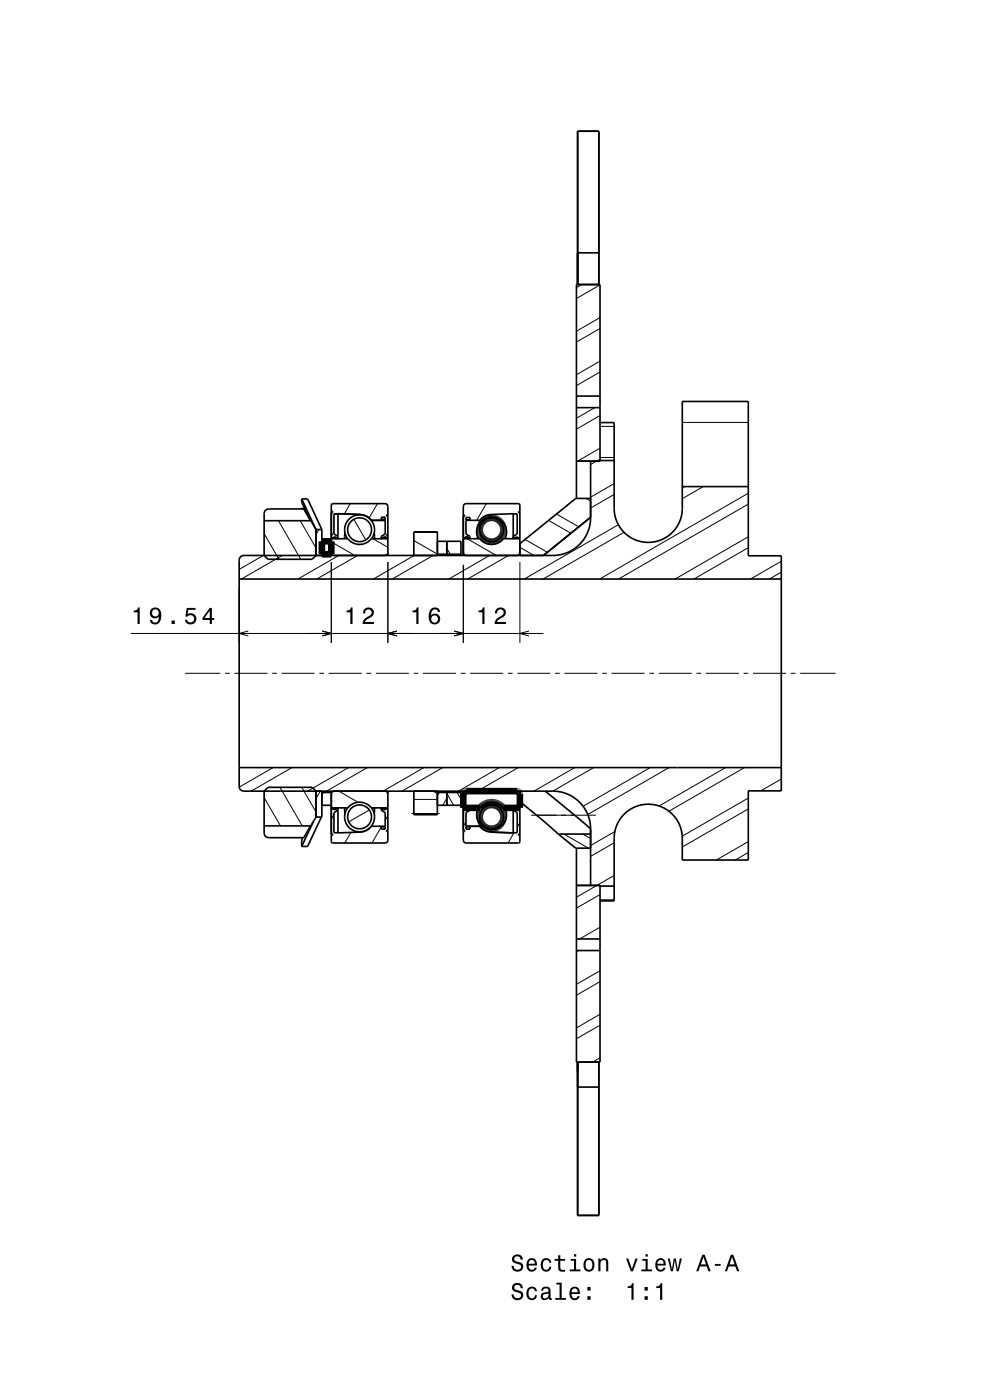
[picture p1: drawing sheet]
<svg xmlns="http://www.w3.org/2000/svg" width="210mm" height="297mm" viewBox="0 0 210 297" stroke-linecap="round" stroke-linejoin="round" font-family="sans-serif">
<g fill="none" stroke="#000" stroke-width=".21">
<path d="M123.4 60.4l-1.1 .6M127.3 78.9l-5 2.9M127.3 69.7l-5 2.9M127.3 60.4l-5 2.9M127.3 76.6l-5 2.9M127.3 67.4l-5 2.9M126.2 86.5l-3.9 2.2M127.3 97.4l-2 1.1M127.3 88.2l-5 2.8M127.3 95.1l-4.8 2.7M127.3 90.5h3M127.3 97.1h3"/>
<path d="M144.7 89.6h14M55.9 117.8l-5.2 3M56 113.2l3.2 5.4M59.1 110.5l4.7 8.1M59.9 117.8l-8.7 5M63.7 110.5l3.3 5.8M67.7 112.3l-.7 1.1M70.3 115l5 2.8M70.3 119.2v17.2M70.8 112.8l-.5 1M71.9 117.8l-8.7 5M74.3 106.8l-1.3 2.2"/>
<path d="M75.1 110.2l2.5 4.3M75.9 117.8l-8.7 5M79.1 114.3l3.2 1.8M80.1 106.8l-1.8 3.1M82.3 113l-.6 1M82.3 119.2v17.2M87.8 114.7l5 2.9M87.9 117.8l-8.7 5M91.9 117.8l-8.7 5M92.7 112.9h.1M94.8 116.3l.7 1.3M94.8 117.4l-.2 .2"/>
<path d="M98.3 119.8v16.6M99.1 114.3l6.2 3.5M99.3 113.5l-.2 .4M103.2 106.8l-2.1 3.6M103.9 117.8l-8.7 5M104.2 109.1v.8M107.9 117.8l-8.7 5M110.3 116.1l3 1.7M110.3 119.2v17.2M111.4 114.4l4.7 2.8M116.4 110.4l4.7 2.7M118 109.1l4.8 2.7"/>
<path d="M124.3 105.7l1 .6M130.3 104.9l-5 2.9M130.3 102.6l-5 2.9M131.2 111.3l-20 11.5M132.4 112.9l-17.2 9.9M145.2 103.2l-.5 .3M149.2 103.2l-4.5 2.6M158.7 116.2l-11.5 6.6M158.7 106.9l-27.5 15.9M158.7 113.9l-15.5 8.9M158.7 104.6l-31.5 18.2M165.7 119.1l-6.5 3.7"/>
<path d="M27.8 134.4h87.5M50.7 124.8v11.6M52.7 133.9l-2 .5 2 .5M68.3 133.9l2 .5-2 .5M84.2 133.9l-1.9 .5 1.9 .5M96.3 133.9l2 .5-2 .5M112.2 133.9l-1.9 .5 1.9 .5M165.7 121.4l-2.5 1.4M39.2 142.8h7.5M47.7 142.8h1M49.7 142.8h7M57.7 142.8h1"/>
<path d="M59.7 142.8h7M67.7 142.8h1M69.7 142.8h7M77.7 142.8h1M79.7 142.8h7M87.7 142.8h1M89.7 142.8h7M97.7 142.8h1M99.7 142.8h7M107.7 142.8h1M109.7 142.8h7M117.7 142.8h1"/>
<path d="M119.7 142.8h7M127.7 142.8h1M129.7 142.8h7M137.7 142.8h1M139.7 142.8h7M147.7 142.8h1M149.7 142.8h7M157.7 142.8h1M159.7 142.8h7M167.7 142.8h1M169.7 142.8h7.5M56 169.2l3.5 6"/>
<path d="M57.9 162.8l-7.2 4.2M59.4 167l4.7 8.2M61.9 162.8l-8.6 5M64 167l3 5.3M67.9 167.8l-.9 1.6M68.8 168.1l-.5 .3M70.8 172.8l-.5 1M71.7 171.4l-.5 .8M71.9 167.8l4 2.4M73.9 162.8l-8.6 5M74.4 176.6l-1.3 2.2M77.9 162.8l-8.6 5"/>
<path d="M78.3 171.8l-4.3 2.6M80.9 175.5l-2 3.3M81 175.3l-.1 .1M82.3 173l-.6 1M87.3 172.6h6M87.8 169.6h5M89.9 162.8l-8.6 5M91.9 167.8l.9 .6M93.2 168.1l-.4 .7M93.9 162.8l-8.6 5M94.8 168.3l1.4 2.5M94.8 169.4l-.9 1.4"/>
<path d="M97 168.1l.8 1.4M98.8 174.3l-.5 1M104.2 175.8v.7M105.9 162.8l-8.6 5M109 176.7l-1.2 2.1M109.9 162.8l-8.6 5M110.3 174.5l-.6 1M112.7 172.9h13.7M119.6 176.9l5.2 3M121.9 162.8l-8.6 5M123.6 176.9l1.7 1M125.9 162.8l-8.6 5"/>
<path d="M130.3 178.8l-5 2.9M130.4 176.4l-5.1 3M137.9 162.8l-14.2 8.3M141.9 162.8l-17.2 10M153.9 162.8l-14.1 8.2M157.9 162.8l-16 9.3M158.7 171.6l-14 8.1M158.7 178.5l-6.7 3.9M158.7 169.3l-14 8.1M165.7 167.6l-.3 .2M165.7 165.3l-4.3 2.5M127.3 199l-.3 .2"/>
<path d="M127.3 189.8l-5 2.9M127.3 196.7l-4.3 2.5M127.3 190.9h3M130.3 185.7l-8 4.6M158.7 180.8l-2.7 1.6M122.7 201.7l-.4 .2M127.3 217.5l-5 2.9M127.3 208.2l-5 2.9M127.3 215.2l-5 2.9M127.3 205.9l-5 2.9M127.3 224.4l-1.6 .9"/>
</g>
<g fill="none" stroke="#000" stroke-width="1.4" stroke-linecap="butt">
<path d="M68.3 114.8h2v2.8h-2zM98.3 168.3v3.1h3.5a3.2 3.2 0 0 1 5 0h3.5v-3M98.3 168.3v.1M98.4 168.1l-.1 .2M98.4 168v.1M98.5 168h-.1M98.6 167.9h-.1M98.8 167.8l-.3 .2M98.8 167.8h10.9M109.7 167.8h.1M109.7 167.8l.1 .1M109.8 167.9l.2 .1"/>
<path d="M110 168h.1M110.1 168l.1 .2M110.1 168.1h.1M110.2 168.1v.1M110.2 168.2l.1 .1M110.2 168.3h.1M110.3 168.3v.1"/>
<circle cx="104.3" cy="112.4" r="2.53"/>
<circle cx="104.3" cy="173.3" r="2.53"/>
</g>
<g fill="none" stroke="#000" stroke-width=".35">
<path d="M122.5 53.6h4.5M122.5 60.4v-32.6h4.5v32.6M122.3 97.8h5v-37.4h-5v45.3M122.3 86.5h5M122.3 84h5M125.3 97.8v12a8 8 0 0 1-8 8h-65.6l-.6 .3-.4 .7v48l.2 .5 .3 .4 .5 .1h65.6a8 8 0 0 1 8 8M127.3 89.6h3v18.2a7.2 7.2 0 0 0 7.2 7.3 7.2 7.2 0 0 0 7.2-7.3v-22.6h14v32.7h7v49.9h-7v14.6h-14v-4.6a7.2 7.2 0 0 0-7.2-7.2 7.2 7.2 0 0 0-7.2 7.2v13.3h-3M127.3 97.7h3M56 110.5h9.9l1.1 1.8M64 105.8v.7l1.9 4-1.5-2.5h-7.4l-.4 .1-.4 .3-.2 .6v8.8l.8 .8h9.4l.8-.8v-5.5M64 107.9v.1M64 105.8h1.2l3.1 6.5"/>
<path d="M64 107.9l.1 .1M64 107.9h.6M64 105.8l3 6.5M67 112.3h1.3M68.3 112.3v5.5M68.3 114.8h2M68.3 117.6h2M70.3 117.2a.6 .6 0 0 0 .6 .6M70.3 117.8l.1-10.9 11.3-.1a.6 .6 0 0 1 .6 .6v10.4M70.3 108.5h.3v.3h-.3M71 113.9v.4M71.7 109h-.9v4.3l.9 .5"/>
<path d="M73.2 113.1l-.1 1.2M73.7 114.3a3.2 3.2 0 0 1 .4-4.3 3.2 3.2 0 0 1 4.3 0 3.2 3.2 0 0 1 .4 4.3M79.4 113.1v1.2M80.9 109.8h.8v.5h-.8zM81.6 113.9l.7 .4h-3.5a3.2 3.2 0 0 1-5 0h-3.5l.7-.4M81.6 113.9l-.7 .4v-.5l.8-.5v-2.9h-2.9l-.9-.8-1.2-.4-5-.2v5.3l-.7-.4M81.6 113.9v.4M82.3 117.2a.6 .6 0 0 1-.6 .6M82.3 109.3h-.3v.2h.3M87.8 117.8v-5h5v5M87.8 112.9h5M92.8 114.8h5v3"/>
<path d="M92.8 117.6h5M94.8 114.8v3M98.3 117.2a.6 .6 0 0 0 .6 .6M98.3 117.8v-10.4a.6 .6 0 0 1 .6-.6l11.3 .1 .1 10.9M98.3 109.3h.3v.2h-.3M98.8 109.8h.9v.5h-.9zM99 113.9l-.7 .4h3.5a3.2 3.2 0 0 0 5 0h3.5l-.7-.4M99 113.9v.4M101.3 114l-.1 .3M101.4 114.3a3.2 3.2 0 0 1 2.9-4.6 3.2 3.2 0 0 1 2.8 4.6M101.8 110.4l.7-.7 1.2-.5 5.2-.2v5.3l.7-.4M101.8 110.4h-3v2.9l.9 .5v.5l-.7-.4"/>
<path d="M101.8 110.4v1.7M107.2 114l.1 .3M108.9 109h.8v4.3l-.8 .5M109.6 113.9v.4M110.3 117.2a.6 .6 0 0 1-.6 .6M110.3 108.5h-.3v.3h.3M125.3 105.7h-3.2l-11.8 9.6M125.3 109.7l-10 8.1M144.7 103.2h14M50.7 122.8h115M50.7 162.8h115M64.2 177.7l-.2 .5v1.4"/>
<path d="M66.5 174.3l-2.5 5.3M67 173.3v-5.5l-.8-.8h-9.4l-.8 .8v8.9l.1 .5 .4 .3 .5 .2h7.4l1.5-2.5M67 173.3l-1.1 1.9h-9.9M68.2 173.3l-3 6.3h-1.2M68.3 167.8v5.5h-1.3M68.3 170.8h2M68.3 168.1h2M70.3 167.8l.1 10.9 11.3 .1a.6 .6 0 0 0 .6-.6v-10.4M70.3 176.9h.3v.3h-.3M70.9 167.8a.6 .6 0 0 0-.6 .6M71 171.8l-.7-.4h3.5a3.2 3.2 0 0 1 5 0h3.5l-.7 .4M71 171.8l.7-.4v5.3l4.9-.2 1.2-.4 1-.8h2.9v-2.9l-.8-.5v-.5l.7 .4"/>
<path d="M71 171.4v.4M71.7 171.9l-.9 .5v4.3h.9M73.1 171.4l.1 1.2M73.7 171.4a3.2 3.2 0 0 0 .4 4.2 3.2 3.2 0 0 0 4.3 0 3.2 3.2 0 0 0 .4-4.2M79.4 171.4v1.2M80.9 175.4h.8v.5h-.8zM81.6 171.4v.4M81.7 167.8a.61 .61 0 0 1 .6 .6M82.3 176.1h-.3v.3h.3M87.8 167.8v5h5v-5M92.8 168.1h5M94.8 167.8v3"/>
<path d="M97.8 167.8v3h-5M98.3 167.8v10.4a.6 .6 0 0 0 .6 .6l11.3-.1 .1-10.9M98.3 176.1h.3v.3h-.3M98.8 175.4h.9v.5h-.9zM98.9 167.8a.6 .6 0 0 0-.6 .6M99 171.8l.7-.4v.5l-.9 .5v2.9h3M99 171.4v.4M101.2 171.4l.1 .2M101.4 171.4a3.2 3.2 0 0 0 2.9 4.6 3.2 3.2 0 0 0 2.8-4.6M101.8 173.5v1.8M107.3 171.4l-.1 .2M108.9 171.9l.8 .5v4.3h-.8"/>
<path d="M109.6 171.8l.7-.4h-3.5a3.2 3.2 0 0 0-5 0h-3.5l.7 .4M109.6 171.8l-.7-.4v5.3l-5.3-.2-.9-.4-.9-.8M109.6 171.4v.4M109.7 167.8a.61 .61 0 0 1 .6 .6M110.3 170l8.1 6.9M110.3 176.9h-.3v.3h.3M115.7 167.8l9.6 8v12M118.4 176.9l3.7 3h3.2M118.4 176.9h6.9M122.3 179.9v45.4h5v-37.5h-5M122.3 199.2h5M127.3 188h3"/>
<path d="M122.3 201.7h5M122.5 225.3v32.5h4.5v-32.5M122.5 230.6h4.5"/>
<circle cx="76.3" cy="112.4" r="2.53"/>
<circle cx="104.3" cy="112.4" r="2.53"/>
<circle cx="76.3" cy="173.3" r="2.53"/>
<circle cx="104.3" cy="173.3" r="2.53"/>
</g>
<g fill="#000">
<path d="M28.4 129.5v.4h.8v2.5h.4v-3.5h-.3a.77 .77 0 0 1-.9 .6zM32.1 129.2a1.15 1.15 0 0 0 0 1.7 1.15 1.15 0 0 0 1.6-.1 1.02 1.02 0 0 1-.8 1.3 .56 .56 0 0 1-.6-.6h-.5a1.18 1.18 0 0 0 1.2 1 1.18 1.18 0 0 0 1.1-1.1 1.77 1.77 0 0 0-1.1-2.5zM32.3 130a.74 .74 0 0 1 1.4 0 .74 .74 0 0 1-1.4 0zM36.4 131.6v.8h.7v-.8zM39.6 129l-.3 1.8h.4a.8 .8 0 0 1 1.3-.2 .8 .8 0 0 1-.1 1.2 .8 .8 0 0 1-1.2-.3h-.5a1.21 1.21 0 0 0 1.5 1 1.21 1.21 0 0 0 .8-1.6 1.21 1.21 0 0 0-1.7-.6l.1-.9h1.6v-.4zM44.5 129l-1.5 2.1v.4h1.5v.9h.4v-.9h.5v-.4h-.5v-2.1zM44.5 129.5v1.6h-1.1z" fill-rule="evenodd"/>
<path d="M73.5 129.5v.4h.8v2.5h.5v-3.5h-.4a.77 .77 0 0 1-.9 .6zM77.3 129.2l-.3 .9h.5a.71 .71 0 0 1 .5-.8 .71 .71 0 0 1 .8 .5 .71 .71 0 0 1-.5 .9 1.81 1.81 0 0 0-1.4 1.7h2.4v-.5h-1.9a2.25 2.25 0 0 1 1.5-1.1 1.13 1.13 0 0 0 .1-1.7 1.13 1.13 0 0 0-1.7 .1z" fill-rule="evenodd"/>
<path d="M87.5 129.5v.4h.8v2.5h.5v-3.5h-.4a.77 .77 0 0 1-.9 .6zM91.5 129.1a2.4 2.4 0 0 0 .2 3.3 1.16 1.16 0 0 0 1.5-.4 1.16 1.16 0 0 0-.2-1.5 1.16 1.16 0 0 0-1.6 0 1.02 1.02 0 0 1 .9-1.2 .58 .58 0 0 1 .6 .5h.5a1.12 1.12 0 0 0-.8-.9 1.12 1.12 0 0 0-1.1 .2zM91.4 131.3a.75 .75 0 0 1 1.5 0 .75 .75 0 0 1-1.5 0z" fill-rule="evenodd"/>
<path d="M101.5 129.5v.4h.8v2.5h.5v-3.5h-.4a.77 .77 0 0 1-.9 .6zM105.3 129.2l-.3 .9h.5a.71 .71 0 0 1 .5-.8 .71 .71 0 0 1 .8 .5 .71 .71 0 0 1-.5 .9 1.81 1.81 0 0 0-1.4 1.7h2.4v-.5h-1.9a2.25 2.25 0 0 1 1.5-1.1 1.13 1.13 0 0 0 .1-1.7 1.13 1.13 0 0 0-1.7 .1z" fill-rule="evenodd"/>
<path d="M108.9 266.4a.96 .96 0 0 0-.3 1.1 .96 .96 0 0 0 1 .6 .77 .77 0 0 1 .9 .9 .84 .84 0 0 1-1 .3 .84 .84 0 0 1-.5-.8h-.5a1.21 1.21 0 0 0 1.5 1.3 1.21 1.21 0 0 0 .7-1.8l-1.2-.4a.58 .58 0 0 1-.4-.8 .58 .58 0 0 1 .9-.2l.4 .3 .1 .3h.4a1.16 1.16 0 0 0-.7-1.1 1.16 1.16 0 0 0-1.3 .3zM112 267.3a1.54 1.54 0 0 0 .8 2.5 1.05 1.05 0 0 0 1.1-.9h-.5l-.2 .4-.4 .1a.76 .76 0 0 1-.7-.9h1.8a1.16 1.16 0 0 0-.5-1.4 1.16 1.16 0 0 0-1.4 .2zM112.3 267.5a.66 .66 0 0 1 .8-.1 .66 .66 0 0 1 .3 .7h-1.3zM115 267.3a1.53 1.53 0 0 0 .8 2.5 1.06 1.06 0 0 0 1.1-1.1h-.4a.67 .67 0 0 1-.6 .7 .67 .67 0 0 1-.7-.6 1.12 1.12 0 0 1 .7-1.5 .59 .59 0 0 1 .6 .6h.4a1.09 1.09 0 0 0-.7-1 1.09 1.09 0 0 0-1.2 .4zM118.4 266.3v.8h-.8v.4h.8v1.8a1.05 1.05 0 0 0 1.5 .5v-.4a.68 .68 0 0 1-1-.4v-1.5h1v-.4h-1v-.8zM121.1 267.1v.4h.7v1.8h-.9v.4h2.2v-.4h-.9v-2.2zM121.8 266.1v.5h.4v-.5zM124.1 267.3a1.53 1.53 0 0 0 .8 2.5 1.48 1.48 0 0 0 1.2-1.5 1.48 1.48 0 0 0-1.2-1.4l-.5 .1zM124.4 267.6a.67 .67 0 0 1 .7-.3 .67 .67 0 0 1 .5 .6 1.11 1.11 0 0 1-.7 1.5 1.17 1.17 0 0 1-.5-1.8zM126.9 267v2.7h.5v-1.6a.63 .63 0 0 1 .4-.7 .63 .63 0 0 1 .8 .3v2h.4v-1.8a.89 .89 0 0 0-.6-1 .89 .89 0 0 0-1.1 .5v-.4zM132.8 267l1 2.7h.5l1-2.7h-.5l-.8 2.2-.7-2.2zM136.2 267.1v.4h.7v1.8h-.9v.4h2.3v-.4h-.9v-2.2zM136.9 266.1v.5h.5v-.5zM139.3 267.3a1.54 1.54 0 0 0 .8 2.5 1.06 1.06 0 0 0 1.1-.9h-.5l-.2 .4-.3 .1a.76 .76 0 0 1-.7-.9h1.7a1.16 1.16 0 0 0-.5-1.4 1.16 1.16 0 0 0-1.4 .2zM139.6 267.5a.66 .66 0 0 1 .8-.1 .66 .66 0 0 1 .4 .7h-1.3zM141.7 267l.6 2.7h.4l.4-2.3 .4 2.3h.5l.6-2.7h-.4l-.4 2.3-.4-2.3h-.5l-.4 2.3-.4-2.3zM149 266.2l-1.3 3.5h.4l.4-1h1.4l.4 1h.5l-1.3-3.5zM149.2 266.7l.6 1.5h-1.1zM151.6 268.1v.4h1.3v-.4zM155 266.2l-1.2 3.5h.4l.4-1h1.4l.4 1h.4l-1.3-3.5zM155.3 266.7l.5 1.5h-1.1z" fill-rule="evenodd"/>
<path d="M108.9 272.4a.96 .96 0 0 0-.3 1.1 .96 .96 0 0 0 1 .6 .78 .78 0 0 1 .9 .9 .84 .84 0 0 1-1 .4 .84 .84 0 0 1-.5-.8h-.5a1.21 1.21 0 0 0 1.5 1.3 1.21 1.21 0 0 0 .7-1.9l-1.2-.4a.58 .58 0 0 1-.4-.8 .58 .58 0 0 1 .9-.2l.4 .4 .1 .3h.4a1.16 1.16 0 0 0-.7-1.1 1.16 1.16 0 0 0-1.3 .2zM112 273.3a1.53 1.53 0 0 0 .8 2.5 1.07 1.07 0 0 0 1.1-1h-.4a.67 .67 0 0 1-.6 .6 .67 .67 0 0 1-.7-.6 1.11 1.11 0 0 1 .6-1.5 .6 .6 0 0 1 .7 .6h.4a1.09 1.09 0 0 0-.8-.9 1.09 1.09 0 0 0-1.1 .3zM115.1 273.2l-.3 .6h.4a.55 .55 0 0 1 .7-.5 .55 .55 0 0 1 .4 .8h-.3a1 1 0 0 0-1 .2 1 1 0 0 0-.3 1.1 .93 .93 0 0 0 1.7 0l.1 .3 .6 .1v-.4h-.3v-1.6a1.02 1.02 0 0 0-.7-.9 1.02 1.02 0 0 0-1 .3zM115.2 274.7l1.1-.3a.77 .77 0 0 1-.2 .8 .77 .77 0 0 1-.9 .1zM118 272.1v.4h.7v2.9h-.9v.3h2.2v-.3h-.9v-3.3zM121.1 273.3a1.54 1.54 0 0 0 .8 2.5 1.06 1.06 0 0 0 1.1-.8h-.5l-.2 .3-.4 .1a.76 .76 0 0 1-.7-.9h1.8a1.16 1.16 0 0 0-.5-1.4 1.16 1.16 0 0 0-1.4 .2zM121.4 273.5a.66 .66 0 0 1 .8-.1 .66 .66 0 0 1 .4 .7h-1.4zM124.6 275v.7h.7v-.7zM124.6 273v.8h.7v-.8z" fill-rule="evenodd"/>
<path d="M133.1 272.9v.4h.8v2.4h.5v-3.5h-.3a.77 .77 0 0 1-1 .7zM136.7 275v.7h.7v-.7zM136.7 273v.8h.7v-.8zM139.2 272.9v.4h.8v2.4h.5v-3.5h-.4a.77 .77 0 0 1-.9 .7z" fill-rule="evenodd"/>
</g>
</svg>
